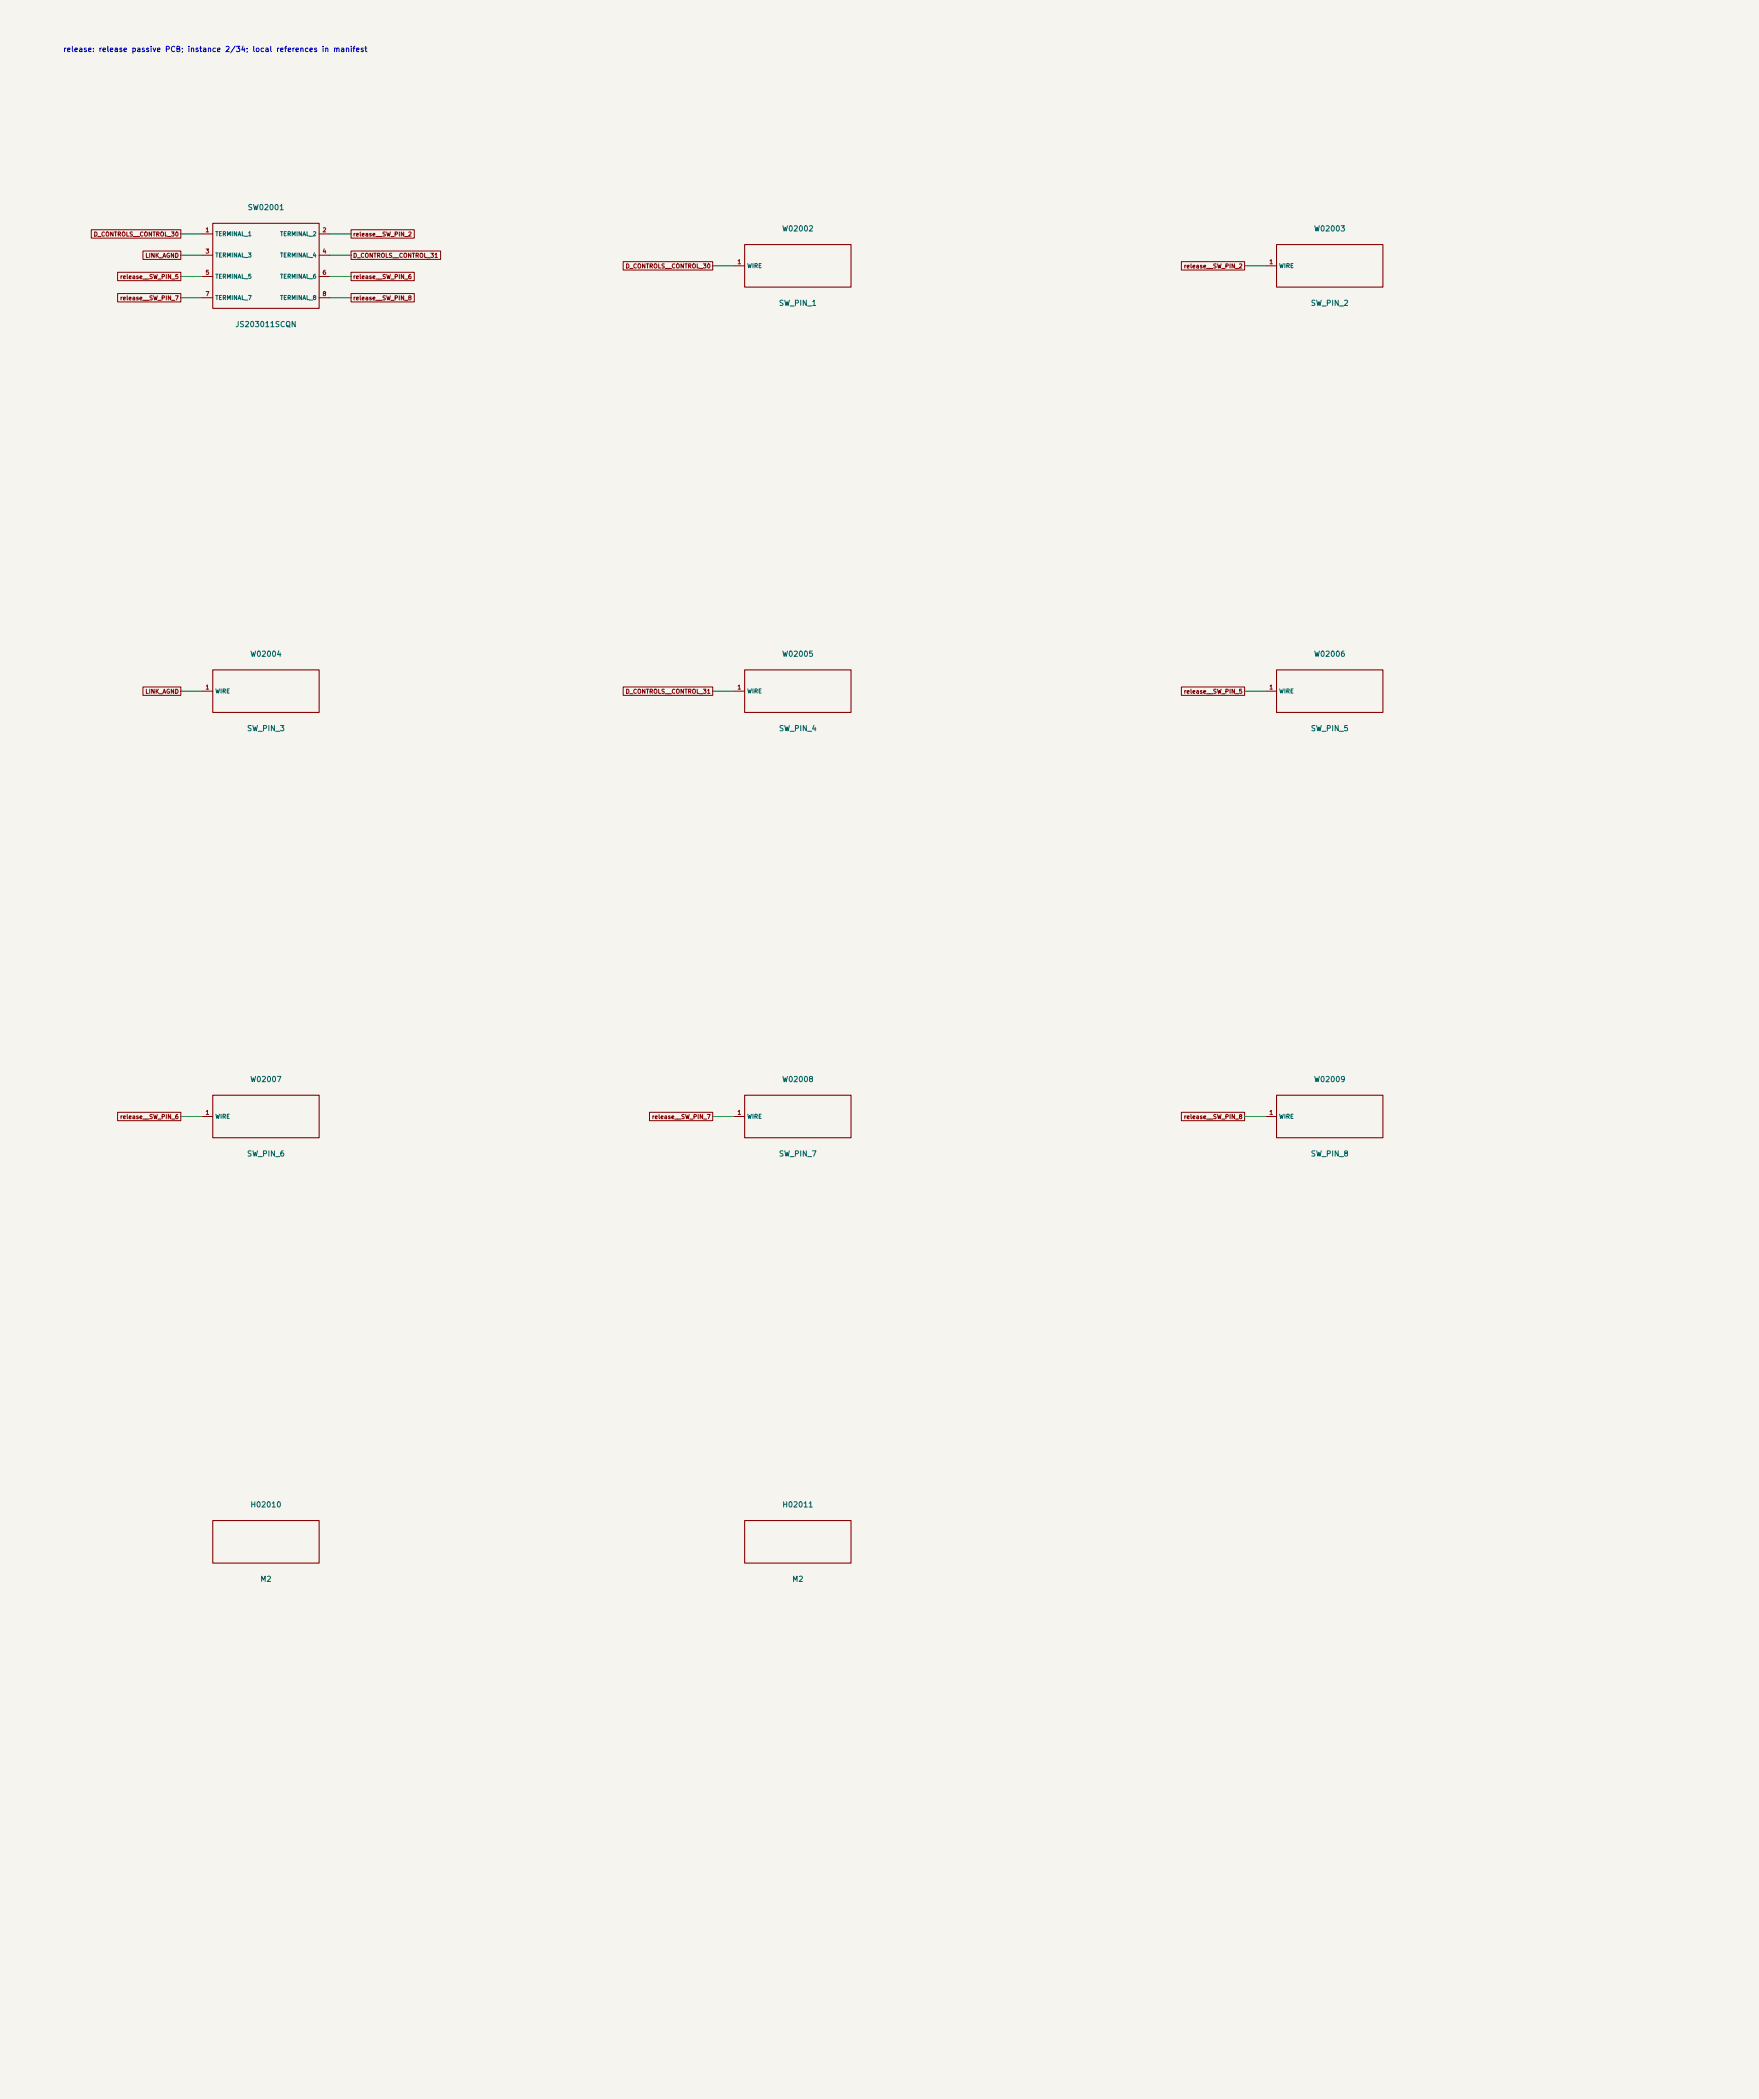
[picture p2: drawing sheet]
<svg xmlns="http://www.w3.org/2000/svg" width="420mm" height="501mm" viewBox="0 0 420 501" stroke-linecap="round" stroke-linejoin="round" font-family="sans-serif">
<defs><g id="words">
<text font-size="1.3" fill="#0000c2" x="15" y="12.7">release: release passive PCB; instance 2/34; local references in manifest</text>
<g font-size="1.3" fill="#006464">
<text x="59" y="50.5">SW02001</text>
<text x="186.6" y="55.6">W02002</text>
<text x="313.6" y="55.6">W02003</text>
<text x="185.9" y="73.4">SW_PIN_1</text>
<text x="312.9" y="73.4">SW_PIN_2</text>
<text x="56.1" y="78.4">JS203011SCQN</text>
<text x="59.6" y="157.2">W02004</text>
<text x="186.6" y="157.2">W02005</text>
<text x="313.6" y="157.2">W02006</text>
<text x="58.9" y="175">SW_PIN_3</text>
<text x="185.9" y="175">SW_PIN_4</text>
<text x="312.9" y="175">SW_PIN_5</text>
<text x="59.6" y="258.8">W02007</text>
<text x="186.6" y="258.8">W02008</text>
<text x="313.6" y="258.8">W02009</text>
<text x="58.9" y="276.6">SW_PIN_6</text>
<text x="185.9" y="276.6">SW_PIN_7</text>
<text x="312.9" y="276.6">SW_PIN_8</text>
<text x="59.7" y="360.4">H02010</text>
<text x="186.7" y="360.4">H02011</text>
<text x="62" y="378.2">M2</text>
<text x="189" y="378.2">M2</text>
</g>
<g font-size="1" fill="#840000">
<text x="22.3" y="56.7">D_CONTROLS__CONTROL_30</text>
<text x="84.2" y="56.7">release__SW_PIN_2</text>
<text x="34.6" y="61.8">LINK_AGND</text>
<text x="84.2" y="61.8">D_CONTROLS__CONTROL_31</text>
<text x="149.3" y="64.3">D_CONTROLS__CONTROL_30</text>
<text x="282.6" y="64.3">release__SW_PIN_2</text>
<text x="28.6" y="72">release__SW_PIN_7</text>
<text x="28.6" y="66.9">release__SW_PIN_5</text>
<text x="84.2" y="72">release__SW_PIN_8</text>
<text x="84.2" y="66.9">release__SW_PIN_6</text>
<text x="34.6" y="165.9">LINK_AGND</text>
<text x="149.3" y="165.9">D_CONTROLS__CONTROL_31</text>
<text x="282.6" y="165.9">release__SW_PIN_5</text>
<text x="28.6" y="267.5">release__SW_PIN_6</text>
<text x="155.6" y="267.5">release__SW_PIN_7</text>
<text x="282.6" y="267.5">release__SW_PIN_8</text>
</g>
<g font-size="1" fill="#a90000">
<text x="49" y="55.7">1</text>
<text x="76.9" y="55.7">2</text>
<text x="49" y="60.8">3</text>
<text x="49" y="65.9">5</text>
<text x="76.9" y="60.8">4</text>
<text x="76.9" y="65.9">6</text>
<text x="176" y="63.3">1</text>
<text x="303" y="63.3">1</text>
<text x="49" y="70.9">7</text>
<text x="76.9" y="70.9">8</text>
<text x="49" y="164.9">1</text>
<text x="176" y="164.9">1</text>
<text x="303" y="164.9">1</text>
<text x="49" y="266.5">1</text>
<text x="176" y="266.5">1</text>
<text x="303" y="266.5">1</text>
</g>
<g font-size="1" fill="#006464">
<text x="51.3" y="56.6">TERMINAL_1</text>
<text x="66.8" y="56.6">TERMINAL_2</text>
<text x="51.3" y="61.7">TERMINAL_3</text>
<text x="66.8" y="61.7">TERMINAL_4</text>
<text x="178.3" y="64.3">WIRE</text>
<text x="305.3" y="64.3">WIRE</text>
<text x="51.3" y="66.8">TERMINAL_5</text>
<text x="51.3" y="71.9">TERMINAL_7</text>
<text x="66.8" y="66.8">TERMINAL_6</text>
<text x="66.8" y="71.9">TERMINAL_8</text>
<text x="51.3" y="165.9">WIRE</text>
<text x="178.3" y="165.9">WIRE</text>
<text x="305.3" y="165.9">WIRE</text>
<text x="51.3" y="267.5">WIRE</text>
<text x="178.3" y="267.5">WIRE</text>
<text x="305.3" y="267.5">WIRE</text>
</g>
</g></defs>
<path d="M0 0h420v501.4h-420z" fill="#f5f4ef" stroke="#f5f4ef" stroke-width=".24"/>
<path d="M50.8 53.3h25.4v20.4h-25.4zM177.8 58.4h25.4v10.2h-25.4zM304.8 58.4h25.4v10.2h-25.4zM50.8 160h25.4v10.2h-25.4zM177.8 160h25.4v10.2h-25.4zM304.8 160h25.4v10.2h-25.4zM50.8 261.6h25.4v10.2h-25.4zM177.8 261.6h25.4v10.2h-25.4zM304.8 261.6h25.4v10.2h-25.4zM50.8 363.2h25.4v10.2h-25.4zM177.8 363.2h25.4v10.2h-25.4z" fill="none" stroke="#840000" stroke-width=".25"/>
<g fill="none" stroke="#840000" stroke-width=".24">
<path d="M21.8 54.9h21.4v2h-21.4zM34.1 60h9.1v2h-9.1zM48.3 55.9h2.5M76.2 55.9h2.5M83.8 60h21.4v2h-21.4zM83.8 54.9h15.1v2h-15.1zM28.1 70.1h15.1v2h-15.1zM28.1 65h15.1v2h-15.1zM48.3 61h2.5M48.3 66h2.5M48.3 71.1h2.5M76.2 61h2.5"/>
<path d="M76.2 66h2.5M76.2 71.1h2.5M83.8 70.1h15.1v2h-15.1zM83.8 65h15.1v2h-15.1zM148.8 62.5h21.4v2h-21.4zM175.3 63.5h2.5M282.1 62.5h15.1v2h-15.1zM302.3 63.5h2.5M34.1 164.1h9.1v2h-9.1zM48.3 165.1h2.5M148.8 164.1h21.4v2h-21.4zM175.3 165.1h2.5"/>
<path d="M282.1 164.1h15.1v2h-15.1zM302.3 165.1h2.5M28.1 265.7h15.1v2h-15.1zM48.3 266.7h2.5M155.1 265.7h15.1v2h-15.1zM175.3 266.7h2.5M282.1 265.7h15.1v2h-15.1zM302.3 266.7h2.5"/>
</g>
<g fill="none" stroke="#009600" stroke-width=".24">
<path d="M43.2 55.9h5.1M78.7 55.9h5.1M43.2 61h5.1M43.2 66h5.1M43.2 71.1h5.1M78.7 61h5.1M78.7 66h5.1M78.7 71.1h5.1M170.2 63.5h5.1M297.2 63.5h5.1M43.2 165.1h5.1M170.2 165.1h5.1"/>
<path d="M297.2 165.1h5.1M43.2 266.7h5.1M170.2 266.7h5.1M297.2 266.7h5.1"/>
</g>
<use href="#words"/>
</svg>
